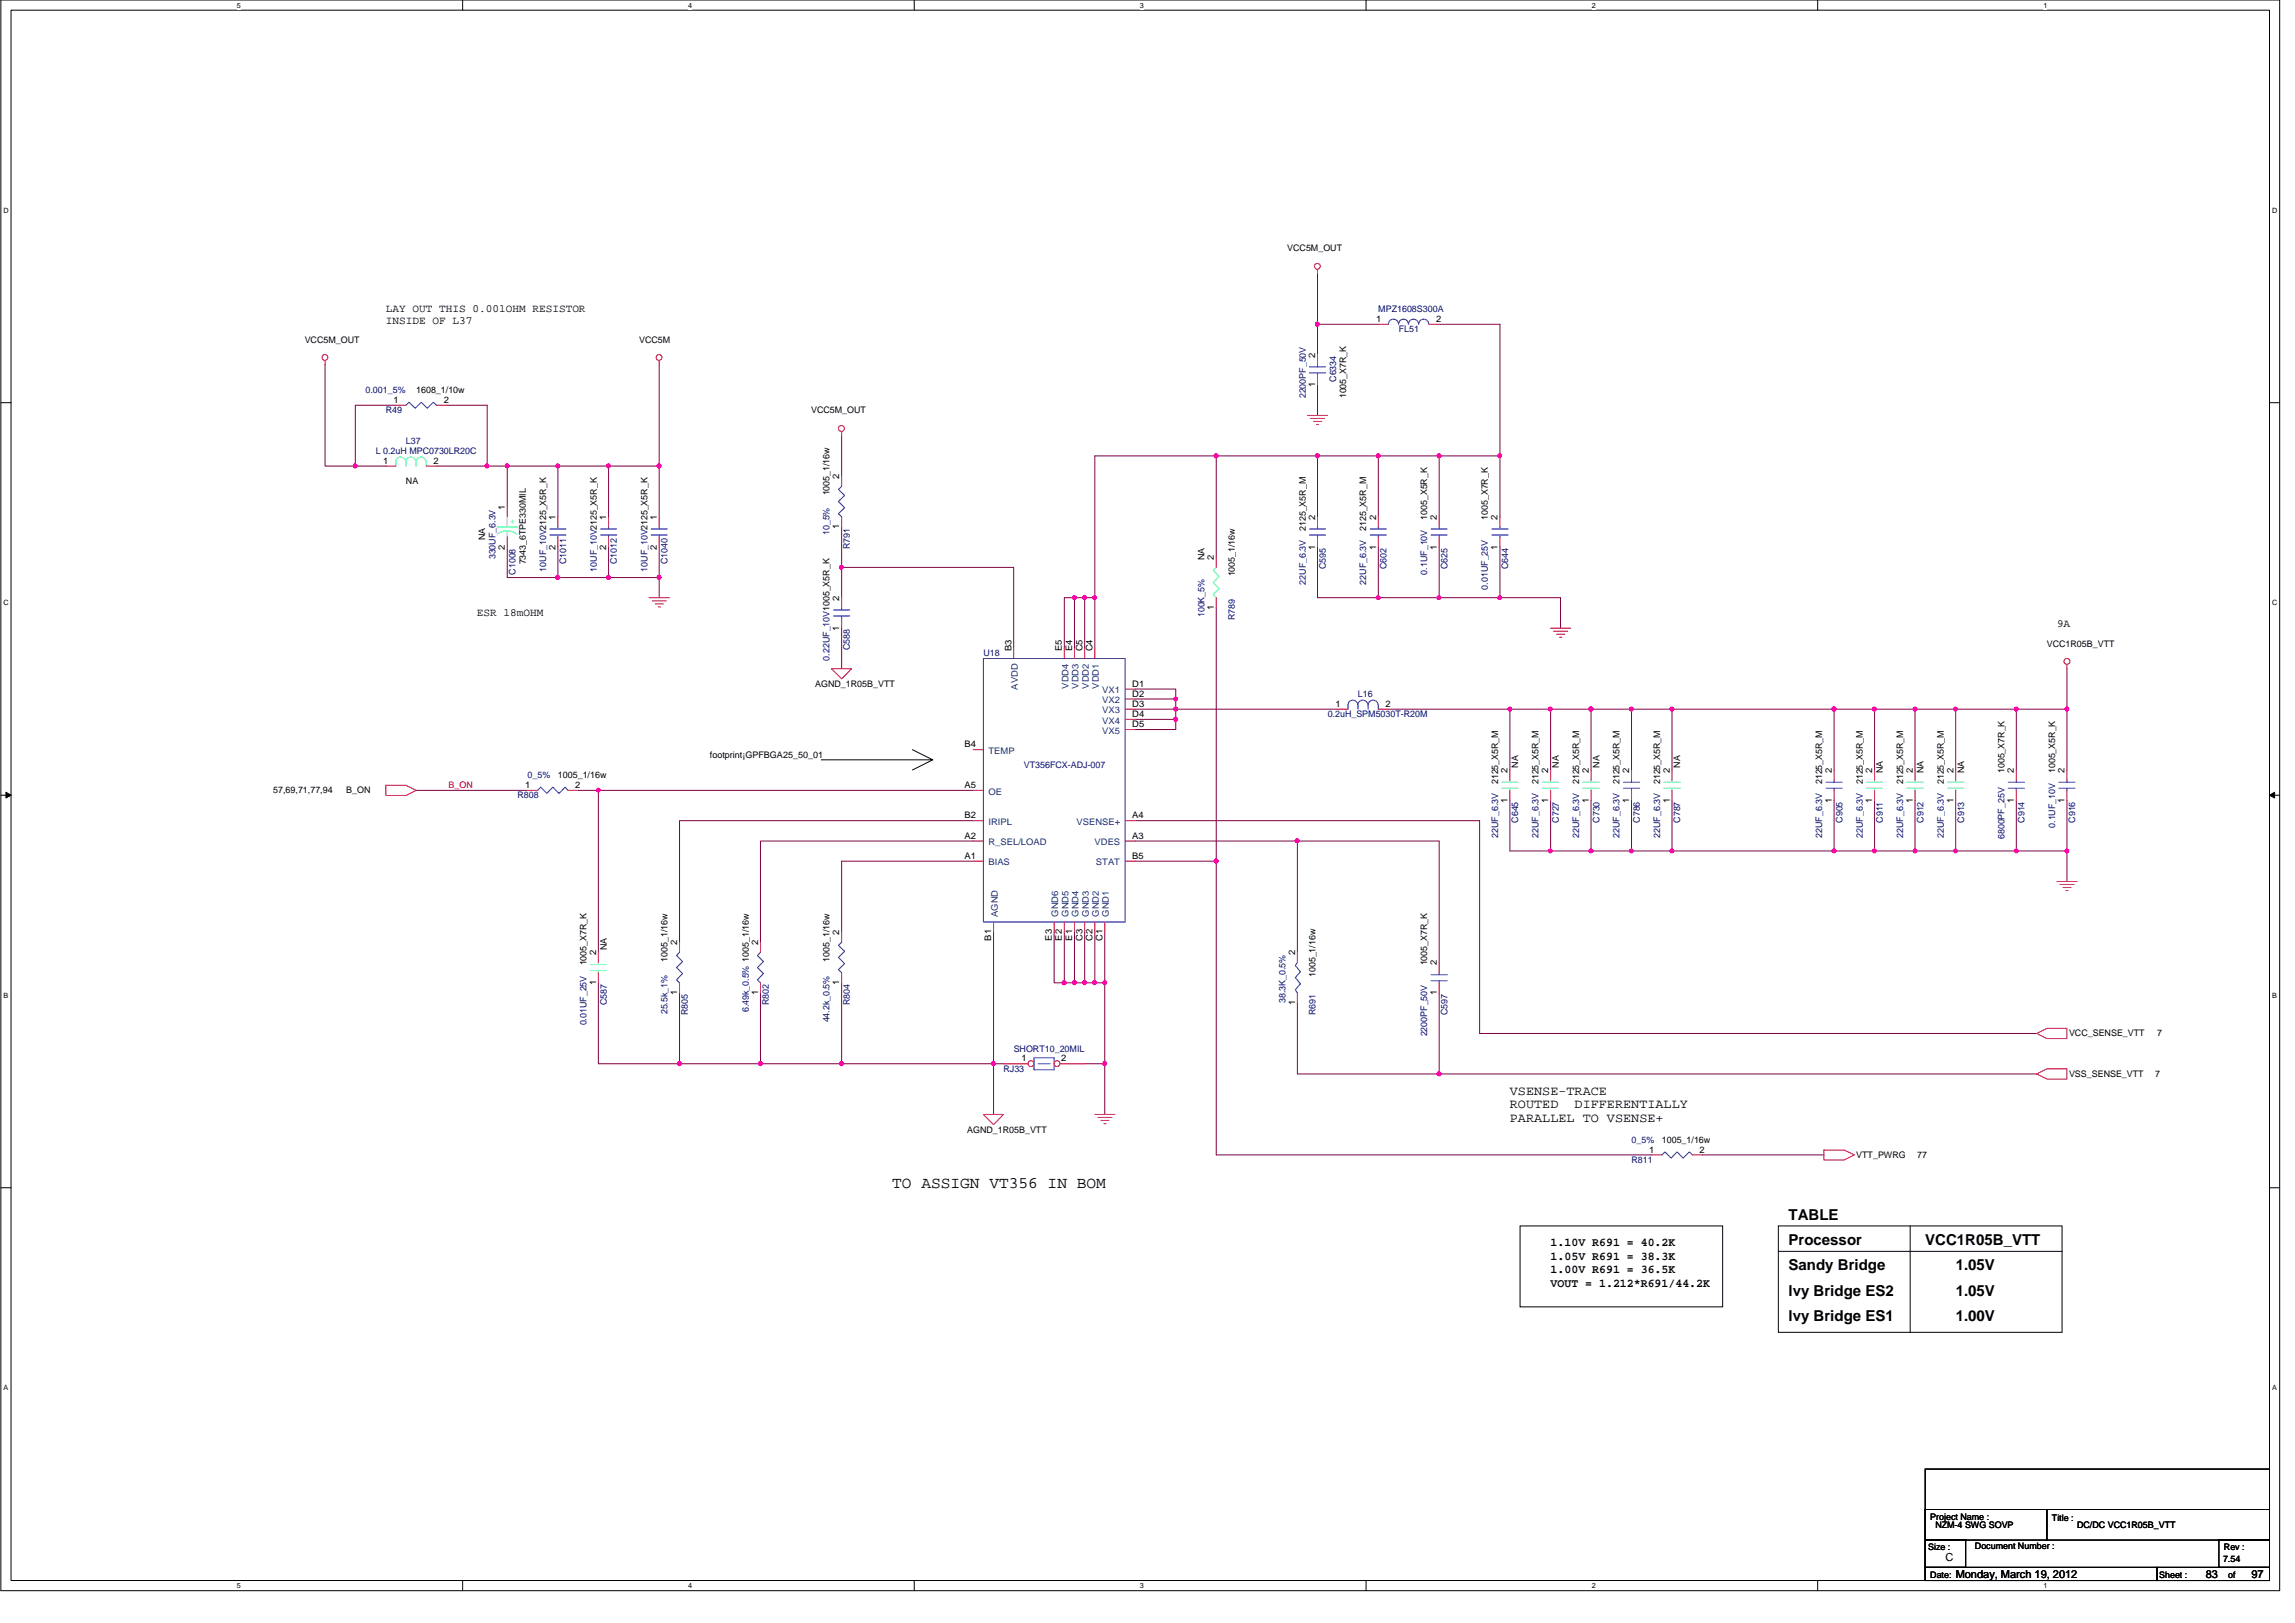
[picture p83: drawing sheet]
<svg xmlns="http://www.w3.org/2000/svg" width="420mm" height="297mm" viewBox="0 0 420 297" stroke-linecap="round" stroke-linejoin="round" font-family="sans-serif">
<defs><g id="words">
<text font-size="3" x="163.4" y="217.5">TO ASSIGN VT356 IN BOM</text>
<g font-size="2.8">
<text x="327.4" y="223.2">TABLE</text>
<text x="327.4" y="227.9">Processor</text>
<text x="352.5" y="227.9">VCC1R05B_VTT</text>
<text x="327.4" y="232.5">Sandy Bridge</text>
<text x="358" y="232.5">1.05V</text>
<text x="327.4" y="237.2">lvy Bridge ES2</text>
<text x="358" y="237.2">1.05V</text>
<text x="327.4" y="241.8">lvy Bridge ES1</text>
<text x="358" y="241.8">1.00V</text>
</g>
<g font-size="2.4">
<text x="276.4" y="200.3">VSENSE-TRACE</text>
<text x="276.4" y="202.9">ROUTED</text>
<text x="288.3" y="202.9">DIFFERENTIALLY</text>
<text x="276.4" y="205.4">PARALLEL TO VSENSE+</text>
</g>
<g font-size="2.2">
<text x="283.9" y="228">1.10V R691 = 40.2K</text>
<text x="283.9" y="230.5">1.05V R691 = 38.3K</text>
<text x="283.9" y="233">1.00V R691 = 36.5K</text>
<text x="283.9" y="235.5">VOUT = 1.212*R691/44.2K</text>
</g>
<g font-size="2">
<text x="70.6" y="57.2">LAY OUT THIS 0.001OHM RESISTOR</text>
<text x="70.6" y="59.3">INSIDE OF L37</text>
<text x="87.3" y="112.8">ESR 18mOHM</text>
<text x="376.6" y="114.7">9A</text>
<text x="356.2" y="285.6">C</text>
<text x="358" y="288.8">Monday, March 19, 2012</text>
<text x="403.8" y="288.8">83</text>
<text x="412.2" y="288.8">97</text>
</g>
<g font-size="1.7">
<text x="235.7" y="46">VCC5M_OUT</text>
<text x="251.9" y="58.9">1</text>
<text x="262.9" y="58.9">2</text>
<text x="55.8" y="62.7">VCC5M_OUT</text>
<text x="117" y="62.7">VCC5M</text>
<text x="240.8" y="65.4" transform="rotate(-90 240.8 65.4)">2</text>
<text x="76.2" y="72">1608_1/10w</text>
<text x="240.8" y="70.9" transform="rotate(-90 240.8 70.9)">1</text>
<text x="72" y="73.7">1</text>
<text x="81.2" y="73.7">2</text>
<text x="148.5" y="75.6">VCC5M_OUT</text>
<text x="246.5" y="72.9" transform="rotate(-90 246.5 72.9)">1005_X7R_K</text>
<text x="70.2" y="84.9">1</text>
<text x="74.3" y="88.6">NA</text>
<text x="79.4" y="84.9">2</text>
<text x="153.7" y="87.7" transform="rotate(-90 153.7 87.7)">2</text>
<text x="92.4" y="93.3" transform="rotate(-90 92.4 93.3)">1</text>
<text x="101.7" y="95.1" transform="rotate(-90 101.7 95.1)">1</text>
<text x="111" y="95.1" transform="rotate(-90 111 95.1)">1</text>
<text x="120.3" y="95.1" transform="rotate(-90 120.3 95.1)">1</text>
<text x="151.9" y="90.7" transform="rotate(-90 151.9 90.7)">1005_1/16w</text>
<text x="240.8" y="95.1" transform="rotate(-90 240.8 95.1)">2</text>
<text x="251.9" y="95.1" transform="rotate(-90 251.9 95.1)">2</text>
<text x="261.3" y="95.1" transform="rotate(-90 261.3 95.1)">1005_X5R_K</text>
<text x="263" y="95.1" transform="rotate(-90 263 95.1)">2</text>
<text x="272.4" y="95.1" transform="rotate(-90 272.4 95.1)">1005_X7R_K</text>
<text x="274.2" y="95.1" transform="rotate(-90 274.2 95.1)">2</text>
<text x="88.8" y="98.8" transform="rotate(-90 88.8 98.8)">NA</text>
<text x="92.4" y="100.6" transform="rotate(-90 92.4 100.6)">2</text>
<text x="101.7" y="100.6" transform="rotate(-90 101.7 100.6)">2</text>
<text x="111" y="100.6" transform="rotate(-90 111 100.6)">2</text>
<text x="120.3" y="100.6" transform="rotate(-90 120.3 100.6)">2</text>
<text x="153.7" y="96.9" transform="rotate(-90 153.7 96.9)">1</text>
<text x="239" y="97.2" transform="rotate(-90 239 97.2)">2125_X5R_M</text>
<text x="240.8" y="100.6" transform="rotate(-90 240.8 100.6)">1</text>
<text x="250.1" y="97.2" transform="rotate(-90 250.1 97.2)">2125_X5R_M</text>
<text x="251.9" y="100.6" transform="rotate(-90 251.9 100.6)">1</text>
<text x="263" y="100.6" transform="rotate(-90 263 100.6)">1</text>
<text x="274.2" y="100.6" transform="rotate(-90 274.2 100.6)">1</text>
<text x="96.3" y="103.3" transform="rotate(-90 96.3 103.3)">7343_6TPE330MIL</text>
<text x="220.5" y="102.5" transform="rotate(-90 220.5 102.5)">NA</text>
<text x="222.2" y="102.5" transform="rotate(-90 222.2 102.5)">2</text>
<text x="226" y="105.5" transform="rotate(-90 226 105.5)">1005_1/16w</text>
<text x="153.7" y="109.9" transform="rotate(-90 153.7 109.9)">2</text>
<text x="222.2" y="111.7" transform="rotate(-90 222.2 111.7)">1</text>
<text x="153.7" y="115.4" transform="rotate(-90 153.7 115.4)">1</text>
<text x="185.2" y="119.2" transform="rotate(-90 185.2 119.2)">B3</text>
<text x="194.4" y="119.2" transform="rotate(-90 194.4 119.2)">E5</text>
<text x="196.3" y="119.2" transform="rotate(-90 196.3 119.2)">E4</text>
<text x="198.2" y="119.2" transform="rotate(-90 198.2 119.2)">C5</text>
<text x="200" y="119.2" transform="rotate(-90 200 119.2)">C4</text>
<text x="374.7" y="118.3">VCC1R05B_VTT</text>
<text x="149.3" y="125.7">AGND_1R05B_VTT</text>
<text x="207.3" y="125.7">D1</text>
<text x="207.3" y="127.5">D2</text>
<text x="207.3" y="129.4">D3</text>
<text x="207.3" y="131.2">D4</text>
<text x="244.5" y="129.4">1</text>
<text x="253.6" y="129.4">2</text>
<text x="176.6" y="136.8">B4</text>
<text x="207.3" y="133.1">D5</text>
<text x="102.1" y="142.4">1005_1/16w</text>
<text x="130" y="138.7">footprint¡GPFBGA25_50_01</text>
<text x="274.3" y="143.5" transform="rotate(-90 274.3 143.5)">2125_X5R_M</text>
<text x="276" y="141.5" transform="rotate(-90 276 141.5)">2</text>
<text x="277.9" y="140.5" transform="rotate(-90 277.9 140.5)">NA</text>
<text x="281.7" y="143.5" transform="rotate(-90 281.7 143.5)">2125_X5R_M</text>
<text x="283.5" y="141.5" transform="rotate(-90 283.5 141.5)">2</text>
<text x="285.4" y="140.5" transform="rotate(-90 285.4 140.5)">NA</text>
<text x="289.1" y="143.5" transform="rotate(-90 289.1 143.5)">2125_X5R_M</text>
<text x="290.9" y="141.5" transform="rotate(-90 290.9 141.5)">2</text>
<text x="292.8" y="140.5" transform="rotate(-90 292.8 140.5)">NA</text>
<text x="296.5" y="143.5" transform="rotate(-90 296.5 143.5)">2125_X5R_M</text>
<text x="298.3" y="141.5" transform="rotate(-90 298.3 141.5)">2</text>
<text x="303.9" y="143.5" transform="rotate(-90 303.9 143.5)">2125_X5R_M</text>
<text x="305.7" y="141.5" transform="rotate(-90 305.7 141.5)">2</text>
<text x="307.6" y="140.5" transform="rotate(-90 307.6 140.5)">NA</text>
<text x="333.6" y="143.5" transform="rotate(-90 333.6 143.5)">2125_X5R_M</text>
<text x="335.4" y="141.5" transform="rotate(-90 335.4 141.5)">2</text>
<text x="341" y="143.5" transform="rotate(-90 341 143.5)">2125_X5R_M</text>
<text x="342.8" y="141.5" transform="rotate(-90 342.8 141.5)">2</text>
<text x="344.7" y="141.5" transform="rotate(-90 344.7 141.5)">NA</text>
<text x="348.4" y="143.5" transform="rotate(-90 348.4 143.5)">2125_X5R_M</text>
<text x="350.2" y="141.5" transform="rotate(-90 350.2 141.5)">2</text>
<text x="352.1" y="141.5" transform="rotate(-90 352.1 141.5)">NA</text>
<text x="355.8" y="143.5" transform="rotate(-90 355.8 143.5)">2125_X5R_M</text>
<text x="357.6" y="141.5" transform="rotate(-90 357.6 141.5)">2</text>
<text x="359.6" y="141.5" transform="rotate(-90 359.6 141.5)">NA</text>
<text x="367" y="141.5" transform="rotate(-90 367 141.5)">1005_X7R_K</text>
<text x="368.7" y="141.5" transform="rotate(-90 368.7 141.5)">2</text>
<text x="376.2" y="141.5" transform="rotate(-90 376.2 141.5)">1005_X5R_K</text>
<text x="378" y="141.5" transform="rotate(-90 378 141.5)">2</text>
<text x="50" y="145.2">57,69,71,77,94</text>
<text x="63.4" y="145.2">B_ON</text>
<text x="96.2" y="144.2">1</text>
<text x="105.3" y="144.2">2</text>
<text x="176.6" y="144.2">A5</text>
<text x="176.6" y="149.8">B2</text>
<text x="207.3" y="149.8">A4</text>
<text x="276" y="146.9" transform="rotate(-90 276 146.9)">1</text>
<text x="283.5" y="146.9" transform="rotate(-90 283.5 146.9)">1</text>
<text x="290.9" y="146.9" transform="rotate(-90 290.9 146.9)">1</text>
<text x="298.3" y="146.9" transform="rotate(-90 298.3 146.9)">1</text>
<text x="305.7" y="146.9" transform="rotate(-90 305.7 146.9)">1</text>
<text x="335.4" y="146.9" transform="rotate(-90 335.4 146.9)">1</text>
<text x="342.8" y="146.9" transform="rotate(-90 342.8 146.9)">1</text>
<text x="350.2" y="146.9" transform="rotate(-90 350.2 146.9)">1</text>
<text x="357.6" y="146.9" transform="rotate(-90 357.6 146.9)">1</text>
<text x="368.7" y="146.9" transform="rotate(-90 368.7 146.9)">1</text>
<text x="378" y="146.9" transform="rotate(-90 378 146.9)">1</text>
<text x="176.6" y="153.5">A2</text>
<text x="207.3" y="153.5">A3</text>
<text x="176.6" y="157.2">A1</text>
<text x="207.3" y="157.2">B5</text>
<text x="111.1" y="173.9" transform="rotate(-90 111.1 173.9)">NA</text>
<text x="124" y="173" transform="rotate(-90 124 173)">2</text>
<text x="138.8" y="173" transform="rotate(-90 138.8 173)">2</text>
<text x="153.7" y="171.2" transform="rotate(-90 153.7 171.2)">2</text>
<text x="181.5" y="172.2" transform="rotate(-90 181.5 172.2)">B1</text>
<text x="192.6" y="172.2" transform="rotate(-90 192.6 172.2)">E3</text>
<text x="194.4" y="172.2" transform="rotate(-90 194.4 172.2)">E2</text>
<text x="196.3" y="172.2" transform="rotate(-90 196.3 172.2)">E1</text>
<text x="198.2" y="172.3" transform="rotate(-90 198.2 172.3)">C3</text>
<text x="200" y="172.3" transform="rotate(-90 200 172.3)">C2</text>
<text x="201.8" y="172.3" transform="rotate(-90 201.8 172.3)">C1</text>
<text x="107.4" y="176.7" transform="rotate(-90 107.4 176.7)">1005_X7R_K</text>
<text x="109.1" y="174.8" transform="rotate(-90 109.1 174.8)">2</text>
<text x="122.2" y="176" transform="rotate(-90 122.2 176)">1005_1/16w</text>
<text x="151.9" y="176" transform="rotate(-90 151.9 176)">1005_1/16w</text>
<text x="237.1" y="174.8" transform="rotate(-90 237.1 174.8)">2</text>
<text x="240.9" y="178.8" transform="rotate(-90 240.9 178.8)">1005_1/16w</text>
<text x="261.3" y="176.7" transform="rotate(-90 261.3 176.7)">1005_X7R_K</text>
<text x="263" y="176.7" transform="rotate(-90 263 176.7)">2</text>
<text x="109.1" y="180.3" transform="rotate(-90 109.1 180.3)">1</text>
<text x="124" y="182.2" transform="rotate(-90 124 182.2)">1</text>
<text x="138.8" y="182.2" transform="rotate(-90 138.8 182.2)">1</text>
<text x="153.7" y="180.3" transform="rotate(-90 153.7 180.3)">1</text>
<text x="237.1" y="184" transform="rotate(-90 237.1 184)">1</text>
<text x="263" y="182.2" transform="rotate(-90 263 182.2)">1</text>
<text x="378.8" y="189.7">VCC_SENSE_VTT</text>
<text x="394.9" y="189.7">7</text>
<text x="187" y="194.3">1</text>
<text x="194.3" y="194.3">2</text>
<text x="378.8" y="197.1">VSS_SENSE_VTT</text>
<text x="394.5" y="197.1">7</text>
<text x="177.1" y="207.3">AGND_1R05B_VTT</text>
<text x="304.2" y="209.2">1005_1/16w</text>
<text x="302" y="210.9">1</text>
<text x="311.1" y="210.9">2</text>
<text x="339.8" y="212">VTT_PWRG</text>
<text x="351" y="212">77</text>
<text x="353.4" y="278.1">Project Name :</text>
<text x="354.3" y="279.6">NZM-4 SWG SOVP</text>
<text x="375.7" y="278.3">Title :</text>
<text x="380.3" y="279.6">DC/DC VCC1R05B_VTT</text>
<text x="353" y="283.7">Size :</text>
<text x="361.6" y="283.5">Document Number :</text>
<text x="407" y="285.9">7.54</text>
<text x="407.1" y="283.7">Rev :</text>
<text x="353.4" y="288.7">Date:</text>
<text x="395.3" y="288.7">Sheet :</text>
<text x="407.9" y="288.7">of</text>
</g>
<g font-size="1.7" fill="#000080">
<text x="252.3" y="57.1">MPZ1608S300A</text>
<text x="256.1" y="60.8">FL51</text>
<text x="66.9" y="72">0.001_5%</text>
<text x="244.6" y="69.9" transform="rotate(-90 244.6 69.9)">C6334</text>
<text x="70.6" y="75.6">R49</text>
<text x="239" y="72.9" transform="rotate(-90 239 72.9)">2200PF_50V</text>
<text x="68.8" y="83.1">L 0.2uH MPC0730LR20C</text>
<text x="74.3" y="81.2">L37</text>
<text x="151.9" y="97.9" transform="rotate(-90 151.9 97.9)">10_5%</text>
<text x="155.6" y="100.5" transform="rotate(-90 155.6 100.5)">R791</text>
<text x="90.7" y="102.4" transform="rotate(-90 90.7 102.4)">330UF_6.3V</text>
<text x="94.4" y="105.2" transform="rotate(-90 94.4 105.2)">C1008</text>
<text x="100" y="104.6" transform="rotate(-90 100 104.6)">10UF_10V2125_X5R_K</text>
<text x="103.7" y="103.3" transform="rotate(-90 103.7 103.3)">C1011</text>
<text x="109.3" y="104.6" transform="rotate(-90 109.3 104.6)">10UF_10V2125_X5R_K</text>
<text x="112.9" y="103.3" transform="rotate(-90 112.9 103.3)">C1012</text>
<text x="118.5" y="104.6" transform="rotate(-90 118.5 104.6)">10UF_10V2125_X5R_K</text>
<text x="122.2" y="103.3" transform="rotate(-90 122.2 103.3)">C1040</text>
<text x="239" y="107" transform="rotate(-90 239 107)">22UF_6.3V</text>
<text x="242.7" y="104.2" transform="rotate(-90 242.7 104.2)">C595</text>
<text x="250.1" y="107" transform="rotate(-90 250.1 107)">22UF_6.3V</text>
<text x="253.9" y="104.2" transform="rotate(-90 253.9 104.2)">C602</text>
<text x="261.3" y="105.2" transform="rotate(-90 261.3 105.2)">0.1UF_10V</text>
<text x="265" y="104.2" transform="rotate(-90 265 104.2)">C625</text>
<text x="272.4" y="107.9" transform="rotate(-90 272.4 107.9)">0.01UF_25V</text>
<text x="276.1" y="104.2" transform="rotate(-90 276.1 104.2)">C644</text>
<text x="220.5" y="112.9" transform="rotate(-90 220.5 112.9)">100K_5%</text>
<text x="226" y="113.5" transform="rotate(-90 226 113.5)">R789</text>
<text x="155.6" y="119" transform="rotate(-90 155.6 119)">C588</text>
<text x="151.9" y="120.9" transform="rotate(-90 151.9 120.9)">0.22UF_10V1005_X5R_K</text>
<text x="180" y="120.1">U18</text>
<text x="243.1" y="131.3">0.2uH_SPM5030T-R20M</text>
<text x="248.6" y="127.6">L16</text>
<text x="96.6" y="142.4">0_5%</text>
<text x="187.4" y="140.5">VT356FCX-ADJ-007</text>
<text x="94.7" y="146.1">R808</text>
<text x="274.3" y="153.3" transform="rotate(-90 274.3 153.3)">22UF_6.3V</text>
<text x="277.9" y="150.6" transform="rotate(-90 277.9 150.6)">C645</text>
<text x="281.7" y="153.3" transform="rotate(-90 281.7 153.3)">22UF_6.3V</text>
<text x="285.4" y="150.6" transform="rotate(-90 285.4 150.6)">C727</text>
<text x="289.1" y="153.3" transform="rotate(-90 289.1 153.3)">22UF_6.3V</text>
<text x="292.8" y="150.6" transform="rotate(-90 292.8 150.6)">C730</text>
<text x="296.5" y="153.3" transform="rotate(-90 296.5 153.3)">22UF_6.3V</text>
<text x="300.2" y="150.6" transform="rotate(-90 300.2 150.6)">C786</text>
<text x="303.9" y="153.3" transform="rotate(-90 303.9 153.3)">22UF_6.3V</text>
<text x="307.6" y="150.6" transform="rotate(-90 307.6 150.6)">C787</text>
<text x="333.6" y="153.3" transform="rotate(-90 333.6 153.3)">22UF_6.3V</text>
<text x="337.3" y="150.6" transform="rotate(-90 337.3 150.6)">C905</text>
<text x="341" y="153.3" transform="rotate(-90 341 153.3)">22UF_6.3V</text>
<text x="344.7" y="150.6" transform="rotate(-90 344.7 150.6)">C911</text>
<text x="348.4" y="153.3" transform="rotate(-90 348.4 153.3)">22UF_6.3V</text>
<text x="352.1" y="150.6" transform="rotate(-90 352.1 150.6)">C912</text>
<text x="355.8" y="153.3" transform="rotate(-90 355.8 153.3)">22UF_6.3V</text>
<text x="359.6" y="150.6" transform="rotate(-90 359.6 150.6)">C913</text>
<text x="367" y="153.5" transform="rotate(-90 367 153.5)">6800PF_25V</text>
<text x="370.7" y="150.6" transform="rotate(-90 370.7 150.6)">C914</text>
<text x="376.2" y="151.5" transform="rotate(-90 376.2 151.5)">0.1UF_10V</text>
<text x="379.9" y="150.6" transform="rotate(-90 379.9 150.6)">C916</text>
<text x="111.1" y="183.9" transform="rotate(-90 111.1 183.9)">C587</text>
<text x="122.2" y="185.6" transform="rotate(-90 122.2 185.6)">25.5k_1%</text>
<text x="125.9" y="185.8" transform="rotate(-90 125.9 185.8)">R805</text>
<text x="137.1" y="185.3" transform="rotate(-90 137.1 185.3)">6.49k_0.5% 1005_1/16w</text>
<text x="140.7" y="183.9" transform="rotate(-90 140.7 183.9)">R802</text>
<text x="155.6" y="183.9" transform="rotate(-90 155.6 183.9)">R804</text>
<text x="235.3" y="183.6" transform="rotate(-90 235.3 183.6)">38.3K_0.5%</text>
<text x="240.9" y="185.8" transform="rotate(-90 240.9 185.8)">R691</text>
<text x="265" y="185.8" transform="rotate(-90 265 185.8)">C597</text>
<text x="107.4" y="187.7" transform="rotate(-90 107.4 187.7)">0.01UF_25V</text>
<text x="151.9" y="187.1" transform="rotate(-90 151.9 187.1)">44.2k_0.5%</text>
<text x="261.3" y="189.7" transform="rotate(-90 261.3 189.7)">2200PF_50V</text>
<text x="183.7" y="196.2">RJ33</text>
<text x="185.6" y="192.5">SHORT10_20MIL</text>
<text x="298.7" y="209.2">0_5%</text>
<text x="298.7" y="212.9">R811</text>
</g>
<text font-size="1.7" fill="#00ff80" x="93.4" y="95.9">+</text>
<g font-size="1.7" fill="#004080">
<text x="186.3" y="126.2" transform="rotate(-90 186.3 126.2)">AVDD</text>
<text x="195.6" y="126" transform="rotate(-90 195.6 126)">VDD4</text>
<text x="197.5" y="126" transform="rotate(-90 197.5 126)">VDD3</text>
<text x="199.3" y="126" transform="rotate(-90 199.3 126)">VDD2</text>
<text x="201.2" y="126" transform="rotate(-90 201.2 126)">VDD1</text>
<text x="201.8" y="126.9">VX1</text>
<text x="201.8" y="128.7">VX2</text>
<text x="201.8" y="130.6">VX3</text>
<text x="181" y="138">TEMP</text>
<text x="201.8" y="132.4">VX4</text>
<text x="201.8" y="134.3">VX5</text>
<text x="181" y="145.4">OE</text>
<text x="181" y="151">IRIPL</text>
<text x="181" y="154.7">R_SEL/LOAD</text>
<text x="197.1" y="151">VSENSE+</text>
<text x="200.4" y="154.7">VDES</text>
<text x="181" y="158.4">BIAS</text>
<text x="200.6" y="158.4">STAT</text>
<text x="182.7" y="167.8" transform="rotate(-90 182.7 167.8)">AGND</text>
<text x="193.7" y="167.8" transform="rotate(-90 193.7 167.8)">GND6</text>
<text x="195.6" y="167.8" transform="rotate(-90 195.6 167.8)">GND5</text>
<text x="197.5" y="167.8" transform="rotate(-90 197.5 167.8)">GND4</text>
<text x="199.3" y="167.8" transform="rotate(-90 199.3 167.8)">GND3</text>
<text x="201.2" y="167.8" transform="rotate(-90 201.2 167.8)">GND2</text>
<text x="203" y="167.8" transform="rotate(-90 203 167.8)">GND1</text>
</g>
<text font-size="1.7" fill="#f00" x="82.1" y="144.3">B_ON</text>
<g font-size="1.3">
<text x="43.3" y="1.4">5</text>
<text x="126" y="1.4">4</text>
<text x="208.7" y="1.4">3</text>
<text x="291.4" y="1.4">2</text>
<text x="374.1" y="1.4">1</text>
<text x=".6" y="38.9">D</text>
<text x="416" y="38.9">D</text>
<text x=".6" y="110.8">C</text>
<text x="416" y="110.8">C</text>
<text x=".6" y="182.6">B</text>
<text x="416" y="182.6">B</text>
<text x=".6" y="254.5">A</text>
<text x="416" y="254.5">A</text>
<text x="43.3" y="290.7">5</text>
<text x="126" y="290.7">4</text>
<text x="208.7" y="290.7">3</text>
<text x="291.4" y="290.7">2</text>
<text x="374.1" y="290.7">1</text>
</g>
</g></defs>
<path d="M.2 0h417.2v291.1h-417.2zM2 1.9h413.5v287.4h-413.5z" fill="none" stroke="#000" stroke-width=".18"/>
<g fill="#fff">
<path d="M43.3 .2h.8v1.5h-.8z"/>
<path d="M43.3 289.5h.8v1.5h-.8z"/>
</g>
<path d="M84.7 0v1.9M84.7 289.3v1.8" fill="none" stroke="#000" stroke-width=".18"/>
<g fill="#fff">
<path d="M126 .2h.7v1.5h-.7z"/>
<path d="M126 289.5h.7v1.5h-.7z"/>
</g>
<path d="M167.4 0v1.9M167.4 289.3v1.8" fill="none" stroke="#000" stroke-width=".18"/>
<g fill="#fff">
<path d="M208.7 .2h.7v1.5h-.7z"/>
<path d="M208.7 289.5h.7v1.5h-.7z"/>
</g>
<path d="M250.1 0v1.9M250.1 289.3v1.8" fill="none" stroke="#000" stroke-width=".18"/>
<g fill="#fff">
<path d="M291.4 .2h.7v1.5h-.7z"/>
<path d="M291.4 289.5h.7v1.5h-.7z"/>
</g>
<path d="M332.8 0v1.9M332.8 289.3v1.8" fill="none" stroke="#000" stroke-width=".18"/>
<g fill="#fff">
<path d="M374.1 .2h.7v1.5h-.7z"/>
<path d="M374.1 289.5h.7v1.5h-.7z"/>
<path d="M.6 37.8h1v1.4h-1z"/>
<path d="M416 37.8h.9v1.4h-.9z"/>
<path d="M.6 109.6h1v1.5h-1z"/>
<path d="M416 109.6h.9v1.5h-.9z"/>
</g>
<path d="M.2 73.7h1.8M415.5 73.7h1.9" fill="none" stroke="#000" stroke-width=".18"/>
<g fill="#fff">
<path d="M.6 181.4h.9v1.5h-.9z"/>
<path d="M416 181.4h.8v1.5h-.8z"/>
</g>
<path d="M.2 145.5h1.8M415.5 145.5h1.9" fill="none" stroke="#000" stroke-width=".18"/>
<path d="M1.1 145l.9 .5-.9 .5zM415.5 145.5l.9-.5v1z" fill="#000" stroke="#000" stroke-width=".18"/>
<g fill="#fff">
<path d="M.6 253.3h.8v1.5h-.8z"/>
<path d="M416 253.3h.8v1.5h-.8z"/>
</g>
<g fill="none" stroke="#000" stroke-width=".18">
<path d="M167 137.2l3.8 1.9h-20.4M170.8 139.1l-3.8 1.8M.2 217.4h1.8M415.5 217.4h1.9M278.3 224.4h37.1v14.8h-37.1zM325.6 229h51.9M325.6 224.4h51.9v19.4h-51.9zM349.7 224.4v19.4M352.5 276.3h22.2v5.6h-22.2zM352.5 268.9h63v20.4h-63zM374.7 276.3h40.8v5.6h-40.8zM352.5 281.9h7.4v5h-7.4z"/>
<path d="M352.5 286.9h42.4v2.4h-42.4zM394.9 286.9h20.6v2.4h-20.6zM406.2 281.9h9.3v5h-9.3z"/>
</g>
<g fill="none" stroke="#800040" stroke-width=".18">
<path d="M241.2 50.1v9.3h11.1M241.2 59.4v5.5M263.5 59.4h11.1v24M59.5 66.8v18.5h5.6M72.5 74.2h-7.4v11.1M81.7 74.2h7.5v11.1h-9.3M120.7 66.8v18.5M154.1 79.8v7.4M241.2 70.5v5.5M65.1 85.3h5.5M89.2 85.3h3.7M92.9 85.3v7.4"/>
<path d="M92.9 85.3h9.2M111.4 85.3h9.3M111.4 85.3v9.3M111.4 85.3h-9.3v9.3M120.7 85.3v9.3M154.1 96.4v7.4M222.7 83.4h18.5M222.7 83.4v18.6M222.7 83.4h-22.3v26M241.2 83.4h11.1M241.2 83.4v11.2M252.3 83.4h11.2"/>
<path d="M252.3 83.4v11.2M263.5 83.4h11.1M263.5 83.4v11.2M274.6 83.4v11.2M92.9 100.1v5.6h9.2M102.1 105.7h9.3M102.1 100.1v5.6M111.4 105.7h9.3M111.4 100.1v5.6M120.7 105.7v3.7M120.7 100.1v5.6M154.1 115v7.4"/>
<path d="M154.1 103.8v5.6M154.1 103.8h31.5v14.9M196.7 109.4v9.3M196.7 109.4h1.9M196.7 109.4h-1.9v9.3M198.6 109.4v9.3M198.6 109.4h1.8M200.4 109.4v9.3M222.7 111.3v46.3h-14.9M241.2 100.1v9.3h11.1M252.3 109.4h11.2M252.3 100.1v9.3"/>
<path d="M263.5 109.4h11.1M263.5 100.1v9.3M274.6 100.1v9.3M274.6 109.4h11.1v5.6M207.8 126.1h7.5v1.8M207.8 131.7h7.5M207.8 127.9h7.5M215.3 131.7v1.8h-7.5M215.3 127.9v1.9h-7.5M244.9 129.8h-29.6v1.9M254.2 129.8h22.2M276.4 129.8h7.5"/>
<path d="M276.4 129.8v11.1M283.9 129.8h7.4M283.9 129.8v11.1M291.3 129.8h7.4M291.3 129.8v11.1M298.7 129.8v11.1M298.7 129.8h7.4M306.1 129.8h29.7v11.1M306.1 129.8v11.1M335.8 129.8h7.4v11.1M343.2 129.8h7.4v11.1M350.6 129.8h7.4v11.1"/>
<path d="M358 129.8h11.1M378.4 129.8h-9.3v11.1M378.4 129.8v11.1M378.4 122.4v7.4M76.2 144.7h20.4M105.9 144.7h3.6M109.5 144.7h68.7M109.5 144.7v29.6M178.2 157.6h-24.1v13M178.2 150.2h-53.8v22.3M178.2 153.9h-39v18.6M207.8 153.9h29.7"/>
<path d="M207.8 150.2h63.1v38.9h102M222.7 157.6v53.8h79.7M237.5 153.9h26v22.2M237.5 153.9v20.4M276.4 146.5v9.2h7.5M283.9 146.5v9.2M283.9 155.7h7.4M291.3 155.7h7.4M291.3 146.5v9.2M298.7 155.7h37.1M298.7 146.5v9.2M306.1 146.5v9.2"/>
<path d="M335.8 155.7h7.4M335.8 146.5v9.2M343.2 146.5v9.2M343.2 155.7h7.4M350.6 146.5v9.2M350.6 155.7h7.4M358 146.5v9.2M358 155.7h11.1M369.1 155.7h9.3M369.1 146.5v9.2M378.4 155.7v5.6M378.4 146.5v9.2"/>
<path d="M109.5 179.9v14.8h14.9M154.1 179.9v14.8M181.9 170.6v24.1M193 170.6v9.3h1.8M194.8 170.6v9.3h1.9M196.7 170.6v9.3h1.9M198.6 170.6v9.3M198.6 179.9h1.8M200.4 170.6v9.3h1.9M202.3 170.6v9.3M202.3 179.9v14.8M124.4 194.7h14.8"/>
<path d="M124.4 181.7v13M139.2 181.7v13h14.9M154.1 194.7h27.8M181.9 194.7v9.3M181.9 194.7h1.8M198.6 194.7h3.7M202.3 194.7v9.3M237.5 183.6v13h26M263.5 181.7v14.9M263.5 196.6h109.4M311.7 211.4h22.2"/>
</g>
<g fill="#f0f" stroke="#f0f" stroke-width=".18">
<circle cx="291.3" cy="155.7" r=".36"/>
<circle cx="298.7" cy="155.7" r=".36"/>
<circle cx="283.8" cy="155.7" r=".34"/>
<circle cx="306.1" cy="155.7" r=".36"/>
<circle cx="154" cy="103.8" r=".35"/>
<circle cx="263.4" cy="196.5" r=".37"/>
<circle cx="120.7" cy="105.7" r=".37"/>
<circle cx="65" cy="85.3" r=".37"/>
<circle cx="120.7" cy="85.3" r=".37"/>
<circle cx="196.7" cy="109.4" r=".36"/>
<circle cx="222.6" cy="157.6" r=".37"/>
<circle cx="154" cy="194.7" r=".35"/>
<circle cx="139.2" cy="194.7" r=".37"/>
<circle cx="124.4" cy="194.7" r=".37"/>
<circle cx="202.2" cy="179.8" r=".35"/>
<circle cx="181.8" cy="194.7" r=".35"/>
<circle cx="222.6" cy="83.4" r=".37"/>
<circle cx="378.4" cy="155.7" r=".34"/>
<circle cx="335.8" cy="155.7" r=".36"/>
<circle cx="237.5" cy="153.9" r=".34"/>
<circle cx="215.2" cy="131.6" r=".37"/>
<circle cx="215.2" cy="129.8" r=".37"/>
<circle cx="215.2" cy="127.9" r=".36"/>
<circle cx="369.1" cy="129.8" r=".35"/>
<circle cx="378.4" cy="129.8" r=".35"/>
<circle cx="335.7" cy="129.8" r=".37"/>
<circle cx="306.1" cy="129.8" r=".37"/>
<circle cx="298.7" cy="129.8" r=".37"/>
<circle cx="291.3" cy="129.8" r=".37"/>
<circle cx="283.8" cy="129.8" r=".35"/>
<circle cx="109.5" cy="144.6" r=".34"/>
<circle cx="263.4" cy="83.4" r=".37"/>
<circle cx="241.2" cy="83.4" r=".37"/>
<circle cx="358" cy="129.8" r=".35"/>
<circle cx="263.5" cy="109.4" r=".36"/>
<circle cx="274.6" cy="109.4" r=".34"/>
<circle cx="111.4" cy="105.7" r=".37"/>
<circle cx="102.1" cy="105.7" r=".37"/>
<circle cx="252.3" cy="83.4" r=".37"/>
<circle cx="252.3" cy="109.4" r=".36"/>
<circle cx="200.4" cy="109.4" r=".34"/>
<circle cx="198.6" cy="109.4" r=".36"/>
<circle cx="92.8" cy="85.3" r=".37"/>
<circle cx="89.1" cy="85.3" r=".35"/>
<circle cx="111.4" cy="85.3" r=".37"/>
<circle cx="276.4" cy="129.8" r=".35"/>
<circle cx="198.5" cy="179.8" r=".37"/>
<circle cx="200.4" cy="179.8" r=".35"/>
<circle cx="196.7" cy="179.8" r=".37"/>
<circle cx="194.8" cy="179.8" r=".37"/>
<circle cx="369.1" cy="155.7" r=".34"/>
<circle cx="202.2" cy="194.7" r=".35"/>
<circle cx="343.2" cy="155.7" r=".36"/>
<circle cx="350.6" cy="155.7" r=".34"/>
<circle cx="343.2" cy="129.8" r=".37"/>
<circle cx="350.6" cy="129.8" r=".35"/>
<circle cx="358" cy="155.7" r=".34"/>
<circle cx="102.1" cy="85.3" r=".37"/>
<circle cx="274.5" cy="83.4" r=".35"/>
<circle cx="241.2" cy="59.3" r=".37"/>
</g>
<g fill="none" stroke="#f00" stroke-width=".18">
<path d="M241.2 49.3v.8M252.3 59.4h1.9M261.6 59.4h1.9M59.5 66v.8M72.5 74.2h1.8M79.9 74.2h1.8M120.7 66v.8M154.1 79v.8M239.3 76h3.8M239.9 76.6h2.6M240.5 77.1h1.5M241 77.7h.4"/>
<path d="M241.2 68.6v1.9M241.2 64.9v1.9M70.6 85.3h1.9M78.1 85.3h1.8M92.9 92.7v1.9M92.9 98.3v1.8M102.1 94.6v1.8M102.1 98.3v1.8M111.4 94.6v1.8M111.4 98.3v1.8M120.7 94.6v1.8M120.7 98.3v1.8"/>
<path d="M154.1 94.6v1.8M154.1 87.2v1.8M241.2 98.3v1.8M241.2 94.6v1.8M252.3 98.3v1.8M252.3 94.6v1.8M263.5 98.3v1.8M263.5 94.6v1.8M274.6 98.3v1.8M274.6 94.6v1.8M118.8 109.4h3.7M119.4 110h2.6"/>
<path d="M120 110.5h1.4M120.5 111.1h.4M154.1 113.1v1.9M154.1 109.4v1.9M185.6 118.7v1.8M194.8 118.7v1.8M196.7 118.7v1.8M198.6 118.7v1.8M200.4 118.7v1.8M222.7 109.4v1.9M222.7 102v1.8M283.9 115h3.7"/>
<path d="M284.4 115.5h2.6M285 116.1h1.5M285.5 116.6h.4M152.2 122.4h3.7l-1.8 1.8zM178.2 137.2h1.8M206 126.1h1.8M206 127.9h1.8M206 129.8h1.8M206 131.7h1.8M206 133.5h1.8M244.9 129.8h1.9M252.3 129.8h1.9"/>
<path d="M378.4 121.6v.8M70.6 143.7h3.7l1.9 1-1.9 .9h-3.7zM96.6 144.7h1.9M104 144.7h1.9M178.2 157.6h1.8M178.2 144.7h1.8M178.2 150.2h1.8M178.2 153.9h1.8M206 150.2h1.8M206 153.9h1.8M206 157.6h1.8M276.4 144.7v1.8"/>
<path d="M276.4 140.9v1.9M283.9 144.7v1.8M283.9 140.9v1.9M291.3 144.7v1.8M291.3 140.9v1.9M298.7 144.7v1.8M298.7 140.9v1.9M306.1 144.7v1.8M306.1 140.9v1.9M335.8 144.7v1.8M335.8 140.9v1.9M343.2 144.7v1.8"/>
<path d="M343.2 140.9v1.9M350.6 144.7v1.8M350.6 140.9v1.9M358 144.7v1.8M358 140.9v1.9M369.1 144.7v1.8M369.1 140.9v1.9M378.4 144.7v1.8M378.4 140.9v1.9M109.5 178v1.9M109.5 174.3v1.8M124.4 179.9v1.8"/>
<path d="M124.4 172.5v1.8M139.2 179.9v1.8M139.2 172.5v1.8M154.1 178v1.9M154.1 170.6v1.9M181.9 168.7v1.9M193 168.7v1.9M194.8 168.7v1.9M196.7 168.7v1.9M198.6 168.7v1.9M200.4 168.7v1.9M202.3 168.7v1.9"/>
<path d="M237.5 174.3v1.8M263.5 179.9v1.8M263.5 176.1v1.9M376.6 161.3h3.7M377.1 161.9h2.6M377.7 162.4h1.5M378.2 163h.4M237.5 181.7v1.9M372.9 189.1l1.8-.9h3.7v1.9h-3.7zM372.9 196.6l1.8-1h3.7v1.9h-3.7zM180 204h3.7l-1.8 1.8zM200.4 204h3.7"/>
<path d="M201 204.5h2.6M201.5 205.1h1.5M202.1 205.7h.4M302.4 211.4h1.8M309.8 211.4h1.9M333.9 210.5h3.7l1.9 .9-1.9 .9h-3.7z"/>
<circle cx="241.2" cy="48.7" r=".54"/>
<circle cx="59.5" cy="65.4" r=".54"/>
<circle cx="120.7" cy="65.4" r=".54"/>
<circle cx="154" cy="78.4" r=".55"/>
<circle cx="378.4" cy="121" r=".55"/>
</g>
<g fill="none" stroke="#00f" stroke-width=".18">
<path d="M256 59.3a.91 .91 0 0 0-.9-.9 .91 .91 0 0 0-.9 .9M259.7 59.3a.93 .93 0 0 0-.9-.9 .93 .93 0 0 0-1 .9 .89 .89 0 0 0-.8-.9 .89 .89 0 0 0-.9 .9M261.6 59.3a.91 .91 0 0 0-.9-.9 .91 .91 0 0 0-1 .9M74.3 74.2l.6-.6 1.1 1.1 1.1-1.1 1.1 1.1 1.1-1.1 .6 .6M239.7 68.2h3M239.7 67.1h3M241.2 68.2v.4M241.2 66.8v.3M100.7 97.9h2.9M100.7 96.8h2.9M102.1 96.4v.4M102.1 97.9v.4"/>
<path d="M109.9 97.9h3M109.9 96.8h3M111.4 96.4v.4M111.4 97.9v.4M119.2 97.9h3M119.2 96.8h3M120.7 96.4v.4M120.7 97.9v.4M154.1 89l-.6 .6 1.1 1.1-1.1 1.1 1.1 1.1-1.1 1.1 .6 .6M239.7 97.9h3M239.7 96.8h3M241.2 97.9v.4"/>
<path d="M241.2 96.4v.4M250.9 97.9h2.9M250.9 96.8h2.9M252.3 97.9v.4M252.3 96.4v.4M262 97.9h3M262 96.8h3M263.5 97.9v.4M263.5 96.4v.4M273.1 96.8h3M273.1 97.9h3M274.6 97.9v.4"/>
<path d="M274.6 96.4v.4M152.6 112.7h3M152.6 111.6h3M154.1 112.7v.4M154.1 111.3v.3M180 120.5h26v48.2h-26zM246.8 129a.89 .89 0 0 1 .9-.9 .89 .89 0 0 1 .9 .9M246.8 129.1v.7M248.6 129a.91 .91 0 0 1 .9-.9 .91 .91 0 0 1 .9 .9M248.6 129.1v.7M250.5 129.1v.7M250.5 129a.91 .91 0 0 1 .9-.9 .91 .91 0 0 1 .9 .9"/>
<path d="M252.3 129.1v.7M98.5 144.7l.5-.6 1.1 1.1 1.1-1.1 1.2 1.1 1.1-1.1 .5 .6M297.2 143.2h3M297.2 144.3h3M298.7 144.3v.4M298.7 142.8v.4M334.3 143.2h3M334.3 144.3h3M335.8 144.3v.4M335.8 142.8v.4M367.7 143.2h2.9M367.7 144.3h2.9"/>
<path d="M369.1 144.3v.4M369.1 142.8v.4M376.9 143.2h3M376.9 144.3h3M378.4 144.3v.4M378.4 142.8v.4M124.4 174.3l-.5 .6 1.1 1.1-1.1 1.1 1.1 1.1-1.1 1.1 .5 .6M139.2 174.3l-.5 .6 1.1 1.1-1.1 1.1 1.1 1.1-1.1 1.1 .5 .6M154.1 172.5l-.6 .5 1.1 1.1-1.1 1.1 1.1 1.2-1.1 1.1 .6 .5M237.5 176.1l-.4 .6 1 1.1-1 1.1 1 1.1-1 1.1 .4 .6M262 179.5h3M262 178.4h3"/>
<path d="M263.5 179.5v.4M263.5 178v.4M189.3 193.6h3.7v2.2h-3.7zM190 194.7h2.3M304.2 211.4l.6-.6 1.1 1.2 1.1-1.2 1.1 1.2 1.2-1.2 .5 .6"/>
</g>
<g fill="none" stroke="#00ff80" stroke-width=".18">
<path d="M72.5 84.5a.91 .91 0 0 1 .9-.8 .91 .91 0 0 1 .9 .8M72.5 84.5v.8M74.3 84.5v.8M74.3 84.5a.91 .91 0 0 1 .9-.8 .91 .91 0 0 1 .9 .8M76.2 84.5v.8M76.2 84.5a.91 .91 0 0 1 .9-.8 .91 .91 0 0 1 .9 .8M78.1 84.5v.8M91 96.4h3.7M91 97.7a2.96 2.96 0 0 1 3.6 0M92.9 97.2v1.1M92.9 94.6v1.8M222.7 103.8l-.6 .6 1.1 1.1-1.1 1.1 1.1 1.1-1.1 1.1 .6 .6"/>
<path d="M274.9 143.2h3M274.9 144.3h3M276.4 144.3v.4M276.4 142.8v.4M282.4 143.2h3M282.4 144.3h3M283.9 144.3v.4M283.9 142.8v.4M289.8 143.2h3M289.8 144.3h3M291.3 144.3v.4M291.3 142.8v.4"/>
<path d="M304.6 143.2h3M304.6 144.3h3M306.1 144.3v.4M306.1 142.8v.4M341.7 143.2h3M341.7 144.3h3M343.2 144.3v.4M343.2 142.8v.4M349.1 143.2h3M349.1 144.3h3M350.6 144.3v.4M350.6 142.8v.4"/>
<path d="M356.6 143.2h2.9M356.6 144.3h2.9M358 144.3v.4M358 142.8v.4M108.1 177.6h2.9M108.1 176.5h2.9M109.5 177.6v.4M109.5 176.1v.4"/>
</g>
<circle cx="188.7" cy="194.7" r=".54" fill="#fff" stroke="#f00" stroke-width=".18"/>
<path d="M183.7 194.7h4.5" fill="none" stroke="#f00" stroke-width=".18"/>
<circle cx="193.5" cy="194.7" r=".54" fill="#fff" stroke="#f00" stroke-width=".18"/>
<path d="M194.1 194.7h4.5" fill="none" stroke="#f00" stroke-width=".18"/>
<g fill="#f0f" stroke="#f0f" stroke-width=".18">
<circle cx="291.3" cy="155.7" r=".36"/>
<circle cx="298.7" cy="155.7" r=".36"/>
<circle cx="283.8" cy="155.7" r=".34"/>
<circle cx="306.1" cy="155.7" r=".36"/>
<circle cx="154" cy="103.8" r=".35"/>
<circle cx="263.4" cy="196.5" r=".37"/>
<circle cx="120.7" cy="105.7" r=".37"/>
<circle cx="65" cy="85.3" r=".37"/>
<circle cx="120.7" cy="85.3" r=".37"/>
<circle cx="196.7" cy="109.4" r=".36"/>
<circle cx="222.6" cy="157.6" r=".37"/>
<circle cx="154" cy="194.7" r=".35"/>
<circle cx="139.2" cy="194.7" r=".37"/>
<circle cx="124.4" cy="194.7" r=".37"/>
<circle cx="202.2" cy="179.8" r=".35"/>
<circle cx="181.8" cy="194.7" r=".35"/>
<circle cx="222.6" cy="83.4" r=".37"/>
<circle cx="378.4" cy="155.7" r=".34"/>
<circle cx="335.8" cy="155.7" r=".36"/>
<circle cx="237.5" cy="153.9" r=".34"/>
<circle cx="215.2" cy="131.6" r=".37"/>
<circle cx="215.2" cy="129.8" r=".37"/>
<circle cx="215.2" cy="127.9" r=".36"/>
<circle cx="369.1" cy="129.8" r=".35"/>
<circle cx="378.4" cy="129.8" r=".35"/>
<circle cx="335.7" cy="129.8" r=".37"/>
<circle cx="306.1" cy="129.8" r=".37"/>
<circle cx="298.7" cy="129.8" r=".37"/>
<circle cx="291.3" cy="129.8" r=".37"/>
<circle cx="283.8" cy="129.8" r=".35"/>
<circle cx="109.5" cy="144.6" r=".34"/>
<circle cx="263.4" cy="83.4" r=".37"/>
<circle cx="241.2" cy="83.4" r=".37"/>
<circle cx="358" cy="129.8" r=".35"/>
<circle cx="263.5" cy="109.4" r=".36"/>
<circle cx="274.6" cy="109.4" r=".34"/>
<circle cx="111.4" cy="105.7" r=".37"/>
<circle cx="102.1" cy="105.7" r=".37"/>
<circle cx="252.3" cy="83.4" r=".37"/>
<circle cx="252.3" cy="109.4" r=".36"/>
<circle cx="200.4" cy="109.4" r=".34"/>
<circle cx="198.6" cy="109.4" r=".36"/>
<circle cx="92.8" cy="85.3" r=".37"/>
<circle cx="89.1" cy="85.3" r=".35"/>
<circle cx="111.4" cy="85.3" r=".37"/>
<circle cx="276.4" cy="129.8" r=".35"/>
<circle cx="198.5" cy="179.8" r=".37"/>
<circle cx="200.4" cy="179.8" r=".35"/>
<circle cx="196.7" cy="179.8" r=".37"/>
<circle cx="194.8" cy="179.8" r=".37"/>
<circle cx="369.1" cy="155.7" r=".34"/>
<circle cx="202.2" cy="194.7" r=".35"/>
<circle cx="343.2" cy="155.7" r=".36"/>
<circle cx="350.6" cy="155.7" r=".34"/>
<circle cx="343.2" cy="129.8" r=".37"/>
<circle cx="350.6" cy="129.8" r=".35"/>
<circle cx="358" cy="155.7" r=".34"/>
<circle cx="102.1" cy="85.3" r=".37"/>
<circle cx="274.5" cy="83.4" r=".35"/>
<circle cx="241.2" cy="59.3" r=".37"/>
</g>
<use href="#words"/>
</svg>
